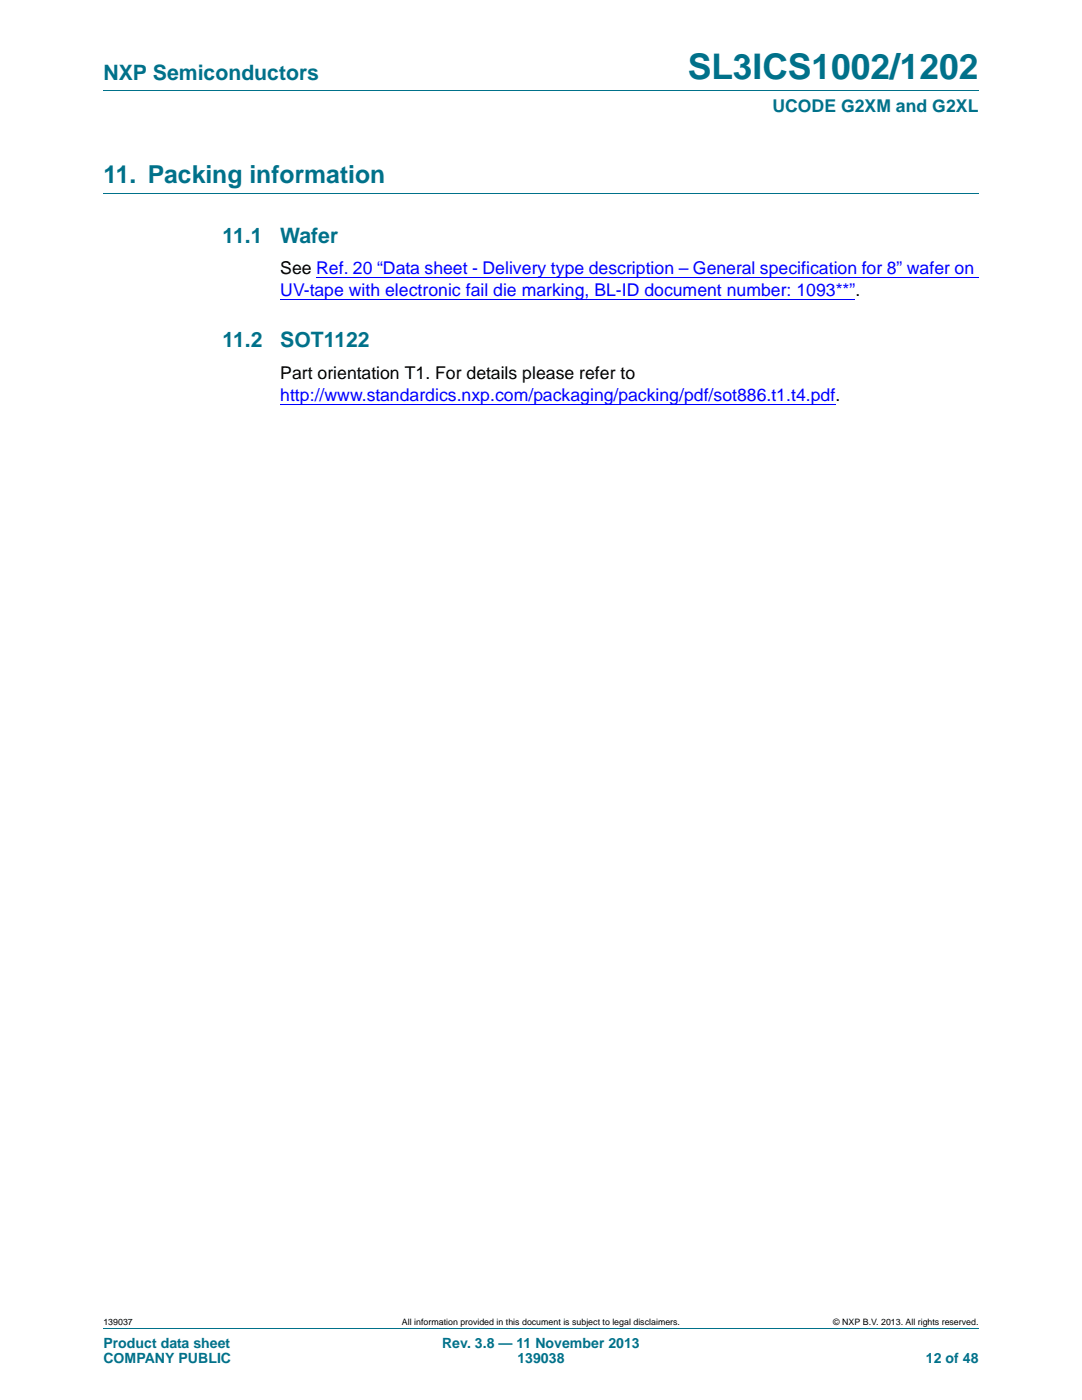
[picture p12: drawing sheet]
<svg xmlns="http://www.w3.org/2000/svg" width="216mm" height="279mm" viewBox="0 0 216 279" stroke-linecap="round" stroke-linejoin="round" font-family="sans-serif">
<defs><g id="words">
<text font-size="7" fill="#00718a" x="137.2" y="15.8">SL3ICS1002/1202</text>
<text font-size="4.9" fill="#00718a" x="20.6" y="36.6">11. Packing information</text>
<g font-size="4.2" fill="#00718a">
<text x="20.6" y="16">NXP Semiconductors</text>
<text x="44.4" y="48.5">11.1</text>
<text x="55.9" y="48.5">Wafer</text>
<text x="44.4" y="69.3">11.2</text>
<text x="55.9" y="69.3">SOT1122</text>
</g>
<text font-size="3.5" fill="#00718a" x="154.1" y="22.3">UCODE G2XM and G2XL</text>
<g font-size="3.5">
<text x="55.9" y="54.7">See Ref. 20 “Data sheet - Delivery type description – General specification for 8” wafer on</text>
<text x="55.9" y="75.5">Part orientation T1. For details please refer to</text>
</g>
<g font-size="3.5" fill="#00f">
<text x="55.9" y="59.1">UV-tape with electronic fail die marking, BL-ID document number: 1093**”.</text>
<text x="55.9" y="80">http://www.standardics.nxp.com/packaging/packing/pdf/sot886.t1.t4.pdf.</text>
</g>
<g font-size="2.8" fill="#00718a">
<text x="20.6" y="269.1">Product data sheet</text>
<text x="88.2" y="269.1">Rev. 3.8 — 11 November 2013</text>
<text x="20.6" y="271.9">COMPANY PUBLIC</text>
<text x="103.2" y="271.9">139038</text>
<text x="184.8" y="271.9">12 of 48</text>
</g>
<g font-size="1.8">
<text x="20.6" y="264.5">139037</text>
<text x="80.2" y="264.5">All information provided in this document is subject to legal disclaimers.</text>
<text x="166.3" y="264.5">© NXP B.V. 2013. All rights reserved.</text>
</g>
</g></defs>
<path d="M20.6 18.2h174.7M20.6 38.6h174.7M20.6 265.1h174.7" fill="none" stroke="#00718a" stroke-width=".2"/>
<path d="M55.9 59.9h113.6M63.1 55.4h132.2" fill="none" stroke="#00f" stroke-width=".2"/>
<path d="M169.5 59.8h1.2v.1h-1.2z" fill="#00f"/>
<path d="M55.9 80.7h110.8" fill="none" stroke="#00f" stroke-width=".2"/>
<use href="#words"/>
</svg>
